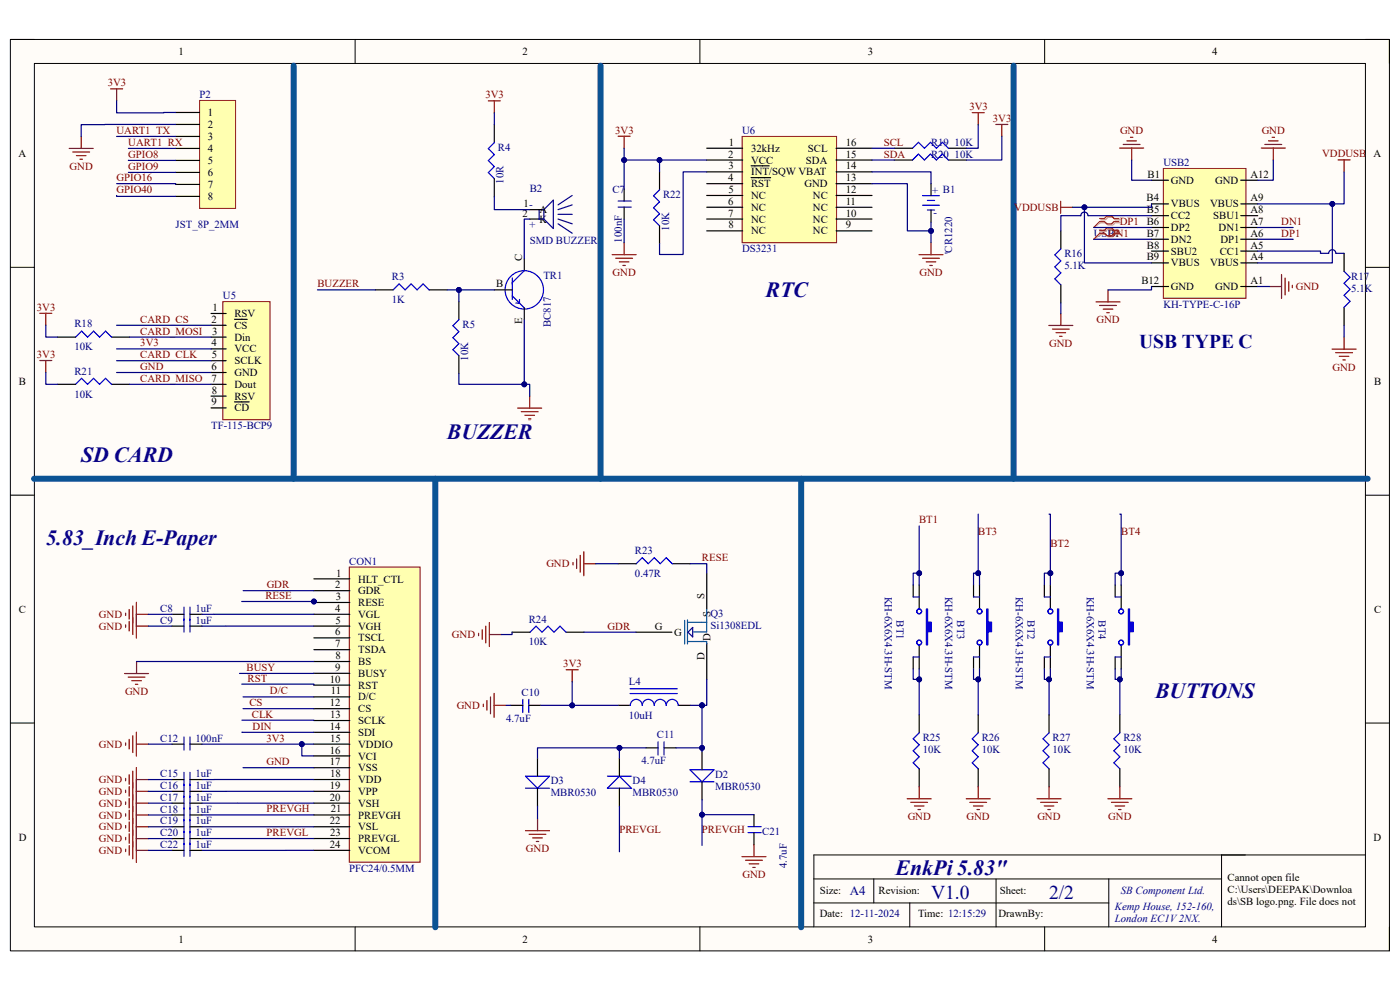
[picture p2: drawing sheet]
<svg xmlns="http://www.w3.org/2000/svg" width="297mm" height="210mm" viewBox="0 0 297 210" stroke-linecap="round" stroke-linejoin="round" font-family="sans-serif">
<defs><g id="words">
<g font-size="4.6" fill="#0c0087">
<text x="162.4" y="63">RTC</text>
<text x="94.8" y="93">BUZZER</text>
<text x="17.2" y="98">SD CARD</text>
<text x="9.7" y="115.6">5.83_Inch E-Paper</text>
<text x="245.1" y="148.1">BUTTONS</text>
<text x="190" y="185.7">EnkPi 5.83&quot;</text>
</g>
<g font-size="4.1" fill="#000080">
<text x="241.7" y="73.9">USB TYPE C</text>
<text x="197.5" y="190.8">V1.0</text>
<text x="222.5" y="190.8">2/2</text>
</g>
<text font-size="2.8" fill="#000080" x="180.3" y="189.9">A4</text>
<g font-size="2.3">
<text x="37.9" y="11.7">1</text>
<text x="110.9" y="11.7">2</text>
<text x="184.1" y="11.7">3</text>
<text x="257.1" y="11.7">4</text>
<text x="44.1" y="24.6">1</text>
<text x="44.1" y="27.1">2</text>
<text x="44.1" y="29.7">3</text>
<text x="3.9" y="33.3">A</text>
<text x="44.1" y="32.3">4</text>
<text x="44.1" y="34.8">5</text>
<text x="154.5" y="33.4">2</text>
<text x="154.6" y="35.9">3</text>
<text x="154.6" y="30.9">1</text>
<text x="159.3" y="32.2">32kHz</text>
<text x="159.3" y="34.7">VCC</text>
<text x="171" y="34.7">SDA</text>
<text x="171.4" y="32.2">SCL</text>
<text x="179.4" y="35.9">14</text>
<text x="179.4" y="33.4">15</text>
<text x="179.4" y="30.9">16</text>
<text x="291.4" y="33.3">A</text>
<text x="44.1" y="37.3">6</text>
<text x="44.1" y="39.9">7</text>
<text x="154.5" y="38.4">4</text>
<text x="154.5" y="40.9">5</text>
<text x="159.3" y="37.2">INT/SQW VBAT</text>
<text x="159.3" y="39.7">RST</text>
<text x="170.7" y="39.7">GND</text>
<text x="179.4" y="40.9">12</text>
<text x="179.4" y="38.4">13</text>
<text x="243.5" y="37.7">B1</text>
<text x="248.4" y="39">GND</text>
<text x="257.8" y="39">GND</text>
<text x="265.3" y="37.7">A12</text>
<text x="44.1" y="42.4">8</text>
<text x="110.9" y="46">2</text>
<text x="111" y="43.9">1</text>
<text x="114.4" y="47.2">K</text>
<text x="114.4" y="45.2">A</text>
<text x="154.5" y="43.4">6</text>
<text x="154.5" y="46">7</text>
<text x="159.3" y="42.2">NC</text>
<text x="159.3" y="44.7">NC</text>
<text x="159.3" y="47.2">NC</text>
<text x="172.5" y="47.2">NC</text>
<text x="172.5" y="44.7">NC</text>
<text x="172.5" y="42.2">NC</text>
<text x="179.4" y="46">10</text>
<text x="179.4" y="43.4">11</text>
<text x="243.2" y="42.7">B4</text>
<text x="243.3" y="47.8">B6</text>
<text x="243.3" y="45.2">B5</text>
<text x="248.4" y="44">VBUS</text>
<text x="248.4" y="46.5">CC2</text>
<text x="256.7" y="44">VBUS</text>
<text x="257.4" y="46.5">SBU1</text>
<text x="265.3" y="47.8">A7</text>
<text x="265.3" y="45.2">A8</text>
<text x="265.3" y="42.7">A9</text>
<text x="154.5" y="48.5">8</text>
<text x="159.3" y="49.7">NC</text>
<text x="172.5" y="49.7">NC</text>
<text x="179.4" y="48.5">9</text>
<text x="243.3" y="50.2">B7</text>
<text x="243.3" y="52.7">B8</text>
<text x="248.4" y="49">DP2</text>
<text x="248.4" y="51.5">DN2</text>
<text x="258.5" y="49">DN1</text>
<text x="258.9" y="51.5">DP1</text>
<text x="265.3" y="52.7">A5</text>
<text x="265.3" y="50.2">A6</text>
<text x="110.7" y="55.4" transform="rotate(-90 110.7 55.4)">C</text>
<text x="243.3" y="55.2">B9</text>
<text x="248.4" y="54">SBU2</text>
<text x="248.4" y="56.5">VBUS</text>
<text x="256.7" y="56.5">VBUS</text>
<text x="258.8" y="54">CC1</text>
<text x="265.3" y="55.2">A4</text>
<text x="45.1" y="66">1</text>
<text x="105.2" y="61">B</text>
<text x="242.1" y="60.2">B12</text>
<text x="248.4" y="61.5">GND</text>
<text x="257.8" y="61.5">GND</text>
<text x="265.3" y="60.2">A1</text>
<text x="44.9" y="68.5">2</text>
<text x="45" y="71">3</text>
<text x="49.7" y="69.8">CS</text>
<text x="49.7" y="67.3">RSV</text>
<text x="110.7" y="68.7" transform="rotate(-90 110.7 68.7)">E</text>
<text x="44.9" y="73.5">4</text>
<text x="45" y="76">5</text>
<text x="49.7" y="72.3">Din</text>
<text x="49.7" y="74.8">VCC</text>
<text x="49.7" y="77.3">SCLK</text>
<text x="4" y="81.6">B</text>
<text x="44.9" y="78.5">6</text>
<text x="44.9" y="81">7</text>
<text x="44.9" y="83.5">8</text>
<text x="49.7" y="79.8">GND</text>
<text x="49.7" y="82.3">Dout</text>
<text x="291.5" y="81.6">B</text>
<text x="44.9" y="86">9</text>
<text x="49.7" y="84.8">RSV</text>
<text x="49.7" y="87.3">CD</text>
<text x="71.1" y="124.8">2</text>
<text x="71.3" y="122.3">1</text>
<text x="76" y="123.6">HLT_CTL</text>
<text x="4" y="130">C</text>
<text x="71.1" y="129.8">4</text>
<text x="71.2" y="127.3">3</text>
<text x="76" y="126.1">GDR</text>
<text x="76" y="128.6">RESE</text>
<text x="76" y="131.1">VGL</text>
<text x="149.4" y="127.2" transform="rotate(-90 149.4 127.2)">S</text>
<text x="150.7" y="130.9" transform="rotate(-90 150.7 130.9)">S</text>
<text x="291.5" y="130">C</text>
<text x="71.1" y="134.8">6</text>
<text x="71.1" y="137.3">7</text>
<text x="71.2" y="132.3">5</text>
<text x="76" y="133.6">VGH</text>
<text x="76" y="136.1">TSCL</text>
<text x="138.9" y="133.6">G</text>
<text x="143" y="134.9">G</text>
<text x="150.7" y="136" transform="rotate(-90 150.7 136)">D</text>
<text x="71.1" y="142.3">9</text>
<text x="71.2" y="139.8">8</text>
<text x="76" y="138.6">TSDA</text>
<text x="76" y="141.1">BS</text>
<text x="76" y="143.6">BUSY</text>
<text x="149.4" y="140.1" transform="rotate(-90 149.4 140.1)">D</text>
<text x="70" y="144.8">10</text>
<text x="70" y="149.8">12</text>
<text x="70.2" y="147.3">11</text>
<text x="76" y="146.1">RST</text>
<text x="76" y="148.6">D/C</text>
<text x="70" y="154.8">14</text>
<text x="70.1" y="152.3">13</text>
<text x="76" y="151.1">CS</text>
<text x="76" y="153.6">SCLK</text>
<text x="70" y="159.9">16</text>
<text x="70" y="157.4">15</text>
<text x="76" y="156.1">SDI</text>
<text x="76" y="158.6">VDDIO</text>
<text x="76" y="161.1">VCI</text>
<text x="70" y="162.3">17</text>
<text x="70" y="167.3">19</text>
<text x="70" y="164.8">18</text>
<text x="76" y="163.6">VSS</text>
<text x="76" y="166.1">VDD</text>
<text x="70" y="169.8">20</text>
<text x="70.2" y="172.3">21</text>
<text x="76" y="168.6">VPP</text>
<text x="76" y="171.1">VSH</text>
<text x="76" y="173.7">PREVGH</text>
<text x="4" y="178.3">D</text>
<text x="70" y="174.9">22</text>
<text x="70" y="179.9">24</text>
<text x="70.1" y="177.4">23</text>
<text x="76" y="176.1">VSL</text>
<text x="76" y="178.6">PREVGL</text>
<text x="291.4" y="178.3">D</text>
<text x="76" y="181.1">VCOM</text>
<text x="173.9" y="189.7">Size:</text>
<text x="186.4" y="189.7">Revision:</text>
<text x="212.1" y="189.7">Sheet:</text>
<text x="260.4" y="186.9">Cannot open file</text>
<text x="260.4" y="189.5">C:\Users\DEEPAK\Downloa</text>
<text x="173.9" y="194.6">Date: 12-11-2024</text>
<text x="194.8" y="194.6">Time: 12:15:29</text>
<text x="211.8" y="194.6">DrawnBy:</text>
<text x="260.4" y="192">ds\SB logo.png. File does not</text>
<text x="37.9" y="199.9">1</text>
<text x="110.9" y="199.9">2</text>
<text x="184.1" y="199.9">3</text>
<text x="257.1" y="199.9">4</text>
</g>
<g font-size="2.3" fill="#800000">
<text x="22.9" y="18.3">3V3</text>
<text x="103" y="20.9">3V3</text>
<text x="205.7" y="23.4">3V3</text>
<text x="24.7" y="28.4">UART1_TX</text>
<text x="130.5" y="28.4">3V3</text>
<text x="210.7" y="25.9">3V3</text>
<text x="237.6" y="28.4">GND</text>
<text x="267.7" y="28.4">GND</text>
<text x="27.2" y="31">UART1_RX</text>
<text x="27.2" y="33.5">GPIO8</text>
<text x="187.5" y="30.9">SCL</text>
<text x="187.5" y="33.4">SDA</text>
<text x="280.5" y="33.4">VDDUSB</text>
<text x="14.8" y="36.1">GND</text>
<text x="24.7" y="40.9">GPIO40</text>
<text x="24.7" y="38.4">GPIO16</text>
<text x="27.2" y="36.1">GPIO9</text>
<text x="215.2" y="44.7">VDDUSB</text>
<text x="237.6" y="47.8">DP1</text>
<text x="271.8" y="47.8">DN1</text>
<text x="235.1" y="50.2">DN1</text>
<text x="271.8" y="50.3">DP1</text>
<text x="130" y="58.6">GND</text>
<text x="195.1" y="58.6">GND</text>
<text x="7.8" y="66">3V3</text>
<text x="67.4" y="61">BUZZER</text>
<text x="274.9" y="61.5">GND</text>
<text x="29.8" y="71">CARD_MOSI</text>
<text x="29.8" y="68.5">CARD_CS</text>
<text x="232.6" y="68.6">GND</text>
<text x="7.8" y="75.9">3V3</text>
<text x="29.8" y="73.5">3V3</text>
<text x="29.8" y="76">CARD_CLK</text>
<text x="222.6" y="73.6">GND</text>
<text x="29.8" y="81">CARD_MISO</text>
<text x="29.8" y="78.5">GND</text>
<text x="282.7" y="78.6">GND</text>
<text x="195" y="111">BT1</text>
<text x="207.5" y="113.6">BT3</text>
<text x="237.9" y="113.6">BT4</text>
<text x="148.9" y="119.1">RESE</text>
<text x="222.8" y="116.1">BT2</text>
<text x="56.6" y="124.8">GDR</text>
<text x="115.9" y="120.4">GND</text>
<text x="21" y="131.1">GND</text>
<text x="56.3" y="127.1">RESE</text>
<text x="21" y="133.6">GND</text>
<text x="95.9" y="135.4">GND</text>
<text x="128.9" y="133.6">GDR</text>
<text x="52.3" y="142.3">BUSY</text>
<text x="119.5" y="141.6">3V3</text>
<text x="26.5" y="147.4">GND</text>
<text x="52.5" y="144.6">RST</text>
<text x="52.9" y="149.8">CS</text>
<text x="57.3" y="147.3">D/C</text>
<text x="53.4" y="152.3">CLK</text>
<text x="53.6" y="154.8">DIN</text>
<text x="96.9" y="150.4">GND</text>
<text x="21" y="158.6">GND</text>
<text x="56.5" y="157.4">3V3</text>
<text x="21" y="166.1">GND</text>
<text x="56.6" y="162.3">GND</text>
<text x="21" y="168.6">GND</text>
<text x="21" y="171.2">GND</text>
<text x="21" y="173.7">GND</text>
<text x="56.6" y="172.3">PREVGH</text>
<text x="21" y="176.1">GND</text>
<text x="21" y="178.6">GND</text>
<text x="56.6" y="177.4">PREVGL</text>
<text x="131.4" y="176.7">PREVGL</text>
<text x="148.9" y="176.7">PREVGH</text>
<text x="192.6" y="174">GND</text>
<text x="205.1" y="174">GND</text>
<text x="220.1" y="174">GND</text>
<text x="235.1" y="174">GND</text>
<text x="21" y="181.1">GND</text>
<text x="111.6" y="180.8">GND</text>
<text x="157.5" y="186.3">GND</text>
</g>
<g font-size="2.3" fill="#000080">
<text x="42.3" y="20.8">P2</text>
<text x="157.4" y="28.4">U6</text>
<text x="105.6" y="32">R4</text>
<text x="197.5" y="30.9">R19 10K</text>
<text x="197.5" y="33.4">R20 10K</text>
<text x="246.8" y="35.2">USB2</text>
<text x="106.8" y="38.9" transform="rotate(-90 106.8 38.9)">10R</text>
<text x="112.4" y="40.7">B2</text>
<text x="129.9" y="40.9">C7</text>
<text x="197.8" y="41.2">+ B1</text>
<text x="113.1" y="43" transform="rotate(-180 113.1 43)">-</text>
<text x="113.6" y="46.9" transform="rotate(-180 113.6 46.9)">+</text>
<text x="140.7" y="42">R22</text>
<text x="198" y="45.8">-</text>
<text x="37.3" y="48.5">JST_8P_2MM</text>
<text x="112.4" y="51.8">SMD BUZZER</text>
<text x="131.9" y="51.5" transform="rotate(-90 131.9 51.5)">100nF</text>
<text x="141.9" y="49" transform="rotate(-90 141.9 49)">10K</text>
<text x="157.4" y="53.5">DS3231</text>
<text x="202" y="54" transform="rotate(-90 202 54)">'CR1220</text>
<text x="232" y="50.3">USB1</text>
<text x="83.1" y="59.4">R3</text>
<text x="115.3" y="59.2">TR1</text>
<text x="225.8" y="54.6">R16</text>
<text x="225.8" y="57.1">5.1K</text>
<text x="286.7" y="59.4">R17</text>
<text x="47.3" y="63.5">U5</text>
<text x="83.1" y="64.3">1K</text>
<text x="246.8" y="65.3">KH-TYPE-C-16P</text>
<text x="286.7" y="61.9">5.1K</text>
<text x="15.8" y="69.5">R18</text>
<text x="98.1" y="69.6">R5</text>
<text x="116.9" y="69.3" transform="rotate(-90 116.9 69.3)">BC817</text>
<text x="15.8" y="74.3">10K</text>
<text x="99.4" y="76.5" transform="rotate(-90 99.4 76.5)">10K</text>
<text x="15.8" y="79.5">R21</text>
<text x="15.8" y="84.3">10K</text>
<text x="44.8" y="91">TF-115-BCP9</text>
<text x="74.1" y="119.8">CON1</text>
<text x="134.7" y="117.6">R23</text>
<text x="134.7" y="122.4">0.47R</text>
<text x="34" y="129.8">C8</text>
<text x="41.5" y="129.8">1uF</text>
<text x="150.7" y="131">Q3</text>
<text x="187.7" y="126.6" transform="rotate(90 187.7 126.6)">KH-6X6X4.3H-STM</text>
<text x="190.2" y="131.6" transform="rotate(90 190.2 131.6)">BT1</text>
<text x="200.5" y="126.6" transform="rotate(90 200.5 126.6)">KH-6X6X4.3H-STM</text>
<text x="203" y="131.6" transform="rotate(90 203 131.6)">BT3</text>
<text x="215.5" y="126.6" transform="rotate(90 215.5 126.6)">KH-6X6X4.3H-STM</text>
<text x="218" y="131.6" transform="rotate(90 218 131.6)">BT2</text>
<text x="230.5" y="126.6" transform="rotate(90 230.5 126.6)">KH-6X6X4.3H-STM</text>
<text x="233" y="131.6" transform="rotate(90 233 131.6)">BT4</text>
<text x="34" y="132.3">C9</text>
<text x="41.5" y="132.3">1uF</text>
<text x="112.2" y="132.1">R24</text>
<text x="112.2" y="136.9">10K</text>
<text x="150.7" y="133.5">Si1308EDL</text>
<text x="110.7" y="147.6">C10</text>
<text x="133.4" y="145.3">L4</text>
<text x="107.4" y="153.1">4.7uF</text>
<text x="133.4" y="152.4">10uH</text>
<text x="34" y="157.4">C12</text>
<text x="41.5" y="157.4">100nF</text>
<text x="139.4" y="156.6">C11</text>
<text x="195.7" y="157.2">R25</text>
<text x="195.7" y="159.8">10K</text>
<text x="208.3" y="157.2">R26</text>
<text x="208.3" y="159.8">10K</text>
<text x="223.3" y="157.2">R27</text>
<text x="223.3" y="159.8">10K</text>
<text x="238.3" y="157.2">R28</text>
<text x="238.3" y="159.8">10K</text>
<text x="34" y="164.8">C15</text>
<text x="34" y="167.3">C16</text>
<text x="41.5" y="164.8">1uF</text>
<text x="41.5" y="167.3">1uF</text>
<text x="116.8" y="166.4">D3</text>
<text x="134.2" y="166.4">D4</text>
<text x="136.1" y="162.1">4.7uF</text>
<text x="151.7" y="165.1">D2</text>
<text x="151.7" y="167.6">MBR0530</text>
<text x="34" y="169.8">C17</text>
<text x="34" y="172.4">C18</text>
<text x="41.5" y="169.8">1uF</text>
<text x="41.5" y="172.4">1uF</text>
<text x="116.8" y="169">MBR0530</text>
<text x="134.2" y="169">MBR0530</text>
<text x="34" y="174.9">C19</text>
<text x="34" y="177.4">C20</text>
<text x="34" y="179.9">C22</text>
<text x="41.5" y="174.9">1uF</text>
<text x="41.5" y="177.4">1uF</text>
<text x="41.5" y="179.9">1uF</text>
<text x="161.7" y="177.1">C21</text>
<text x="74.1" y="184.9">PFC24/0.5MM</text>
<text x="167" y="184.2" transform="rotate(-90 167 184.2)">4.7uF</text>
<text x="237.8" y="189.7">SB Component Ltd.</text>
<text x="236.5" y="193">Kemp House, 152-160,</text>
<text x="236.5" y="195.6">London EC1V 2NX.</text>
</g>
<text font-size=".2" fill="#800000" x="112.1" y="89.3">GND</text>
</g></defs>
<path d="M2.2 8.4h292.6v193.3h-292.6z" fill-rule="evenodd" fill="#fffcf8"/>
<path d="M2.2 8.4h292.6v193.3h-292.6z" fill="none" stroke="#000" stroke-width=".21"/>
<path d="M7.3 13.5h282.4v183.1h-282.4z" fill-rule="evenodd" fill="#fffcf8"/>
<g fill="none" stroke="#000" stroke-width=".21">
<path d="M2.2 8.4h5.1M7.3 13.5h282.4v183.1h-282.4zM75.3 8.4v5.1M148.5 8.4v5.1M221.6 8.4v5.1M289.7 8.4h5.1v5.1M2.2 56.7h5.1M289.7 56.7h5.1M2.2 105h5.1M289.7 105.1h5.1M2.2 153.4h5.1M289.7 153.4h5.1"/>
<path d="M75.3 196.6v5.1M148.5 196.6v5.1M172.7 186.5h86.5M172.7 191.5h62.5M185.4 186.5v5M193 191.5v5.1M211.3 186.5v10.1M221.6 196.6v5.1M235.2 186.5v10.1M259.2 181.4v15.2M289.7 181.4h-117v15.2M294.8 196.6v5.1"/>
</g>
<path d="M157.4 28.9h20.1v22.6h-20.1z" fill-rule="evenodd" fill="#ffffb0"/>
<path d="M157.4 28.9h20.1v22.6h-20.1z" fill="none" stroke="#800000" stroke-width=".21"/>
<g fill="none" stroke="#000" stroke-width=".25">
<path d="M139.9 36.5v3.8M149.9 31.4h7.7M149.9 34h7.7M149.9 36.5h7.7M149.9 39h7.7M159.3 35.2h3.9M159.3 37.7h4.2M177.4 31.5h7.6M177.4 34h7.6M177.4 36.5h7.6M177.4 39h7.6M189.8 31.5h3.8"/>
<path d="M189.8 34h3.8M197.5 39v2.5M201.2 31.5h3.8M201.2 34h3.8M132.4 40.1v2.6M132.4 43.9v2.6M139.9 47.9v3.8M149.9 41.5h7.7M149.9 44h7.7M149.9 46.5h7.7M149.9 49h7.7M177.4 41.5h7.6"/>
<path d="M177.4 44h7.6M177.4 46.5h7.6M177.4 49h7.6M197.5 44.6v2.5"/>
</g>
<path d="M193.6 31.5l1.2-1.3 1.3 1.3 1.3-1.3 1.3 1.3 1.2-1.3 1.3 1.3M193.6 34l1.2-1.3 1.3 1.3 1.3-1.3 1.3 1.3 1.2-1.3 1.3 1.3M131.1 43.9h2.8M131.1 42.7h2.8M139.9 40.3l-1.3 1.2 1.3 1.3-1.3 1.3 1.3 1.3-1.3 1.2 1.3 1.3M195.7 41.5h3.6M195.7 43.5h3.6M196.7 42.5h1.6M196.7 44.6h1.6" fill="none" stroke="#00f" stroke-width=".25"/>
<path d="M129.9 54h5.1M130.6 54.8h3.6M131.4 55.6h2M132.2 56.3h.5M132.4 51.5v2.5M195 54h5.1M195.7 54.8h3.6M196.5 55.6h2M197.3 56.3h.5M197.5 51.5v2.5" fill="none" stroke="#800000" stroke-width=".25"/>
<path d="M47.3 64h10v25h-10z" fill-rule="evenodd" fill="#ffffb0"/>
<path d="M47.3 64h10v25h-10z" fill="none" stroke="#800000" stroke-width=".21"/>
<g fill="none" stroke="#000" stroke-width=".25">
<path d="M12.2 71.5h3.8M23.7 71.5h3.8M44.8 71.5h3.2M44.8 74h3.2M44.8 76.5h3.2M44.8 79h3.2M44.8 69h3.2M44.8 66.5h3.2M49.8 67.7h2.6M12.2 81.5h3.8M23.7 81.5h3.8M44.8 81.5h3.2"/>
<path d="M44.8 84h3.2M44.8 86.5h3.2M49.8 85.3h3.1M207.8 124.1v5.1M207.8 136.8v5.1"/>
</g>
<path d="M16 71.5l1.3-1.3 1.3 1.3 1.2-1.3 1.3 1.3 1.3-1.3 1.3 1.3M16 81.5l1.3-1.2 1.3 1.2 1.2-1.2 1.3 1.2 1.3-1.2 1.3 1.2" fill="none" stroke="#00f" stroke-width=".25"/>
<path d="M8.4 66.5h2.6M8.4 76.5h2.6M9.7 66.5v2.5M9.7 76.5v2.5" fill="none" stroke="#800000" stroke-width=".25"/>
<path d="M209.3 129.2h.3v2.8h.8v2h-.8v2.8h-.3z" fill-rule="evenodd" fill="#00f"/>
<g fill="none" stroke="#00f" stroke-width=".25">
<path d="M39 128.8v5.3M40.3 128.8v5.3M206.5 139.4h1.3M206.5 126.6h1.3M209.3 129.2h.3v2.8h.8v2h-.8v2.8h-.3zM39 156.3v2.8M40.3 156.3v2.8M39 163.8v17.9M40.3 163.8v17.9"/>
<circle cx="207.8" cy="136.3" r=".51"/>
<circle cx="207.8" cy="129.7" r=".51"/>
</g>
<g fill="none" stroke="#000" stroke-width=".25">
<path d="M36.5 130.3h2.5M36.5 132.8h2.5M40.3 130.3h2.5M40.3 132.8h2.5M206.5 124.1v2.5M206.5 139.4v2.5M36.5 157.9h2.5M40.3 157.9h2.5M36.5 165.4h2.5M36.5 167.9h2.5M36.5 170.4h2.5M36.5 172.9h2.5"/>
<path d="M36.5 175.4h2.5M36.5 177.9h2.5M40.3 165.4h2.5M40.3 167.9h2.5M40.3 170.4h2.5M40.3 172.9h2.5M40.3 175.4h2.6M40.3 177.9h2.6M36.5 180.4h2.5M40.3 180.4h2.6"/>
</g>
<g fill="none" stroke="#800000" stroke-width=".25">
<path d="M26.6 130.1v.5M26.6 132.6v.5M27.4 129.3v2M27.4 131.8v2M28.2 128.5v6.1M28.9 127.8v7.6M28.9 130.3h2.6M28.9 132.8h2.6M26.6 157.6v.5M27.4 156.8v2.1M28.2 156.1v3.5M28.9 155.3v5.1"/>
<path d="M28.9 157.9h2.6M26.6 165.1v.5M26.6 167.6v.5M26.6 170.1v.5M26.6 172.6v.5M26.6 175.1v.5M26.6 177.6v.5M27.4 164.4v2M27.4 166.9v2M27.4 169.4v2M27.4 171.9v2M27.4 174.4v2"/>
<path d="M27.4 176.9v2M27.4 179.4v2M28.2 163.6v18.6M28.9 162.8v20.1M28.9 165.4h2.6M28.9 167.9h2.6M28.9 170.4h2.6M28.9 172.9h2.6M28.9 175.4h2.6M28.9 177.9h2.6M26.6 180.1v.6M28.9 180.4h2.6"/>
</g>
<path d="M74.1 120.3h15v62.6h-15z" fill-rule="evenodd" fill="#ffffb0"/>
<path d="M74.1 120.3h15v62.6h-15z" fill="none" stroke="#800000" stroke-width=".21"/>
<g fill="none" stroke="#000" stroke-width=".25">
<path d="M131.2 119.6h3.8M142.6 119.6h3.8M66.6 122.8h7.6M66.6 125.3h7.6M66.6 127.8h7.6M66.6 130.3h7.6M66.6 132.8h7.6M66.6 135.3h7.6M66.6 137.8h7.6M108.6 134.1h3.8M120.1 134.1h3.8M134.9 134.1h7.6"/>
<path d="M149.9 121.6v7.6M149.9 136.5v7.6M195 124.1v5.1M195 136.8v5.1M66.6 140.3h7.6M66.6 142.8h7.6M66.6 145.3h7.6M66.6 147.8h7.6M66.6 150.3h7.6M66.6 152.8h7.6M66.6 155.4h7.6M66.6 157.9h7.6"/>
<path d="M108.4 149.6h2.5M112.2 149.6h2.5M131.2 149.6h2.5M137.1 158.6h2.5M140.9 158.6h2.5M143.9 149.6h2.5M148.9 159.5v3.8M66.6 160.4h7.6M66.6 162.9h7.6M66.6 165.4h7.6M66.6 167.9h7.6M66.6 170.4h7.6"/>
<path d="M66.6 172.9h7.6M66.6 175.4h7.6M66.6 177.9h7.6M114 160.8v3.9M114 167.2v3.8M131.4 160.8v3.9M131.4 167.2v3.8M148.9 165.9v3.8M160 172.8v2.6M160 176.6v2.6M66.6 180.4h7.6"/>
</g>
<g fill="none" stroke="#800000" stroke-width=".25">
<path d="M131.1 28.9h2.6M132.4 28.9v2.5M206.3 23.9h2.5M207.5 23.9v2.5M211.3 26.4h2.5M212.5 26.4v2.5M121.6 119.3v.5M122.3 118.6v2M123.1 117.8v3.6M123.9 117v5.1M123.9 119.6h2.5M101.5 134.4v.5"/>
<path d="M102.3 133.6v2M103.1 132.8v3.6M103.8 132.1v5.1M103.8 134.6h2.6M26.4 142.9h5.1M27.2 143.6h3.6M28 144.4h2M28.7 145.2h.5M29 140.3v2.6M102.5 149.4v.5M103.3 148.6v2.1M104.1 147.9v3.5"/>
<path d="M104.8 147.1v5.1M104.8 149.6h2.6M120.1 142.1h2.6M121.4 142.1v2.5M111.5 176.2h5.1M112.2 177h3.6M113 177.7h2.1M113.8 178.5h.5M114 173.7v2.5M160 179.2v2.5M157.4 181.7h5.1M158.2 182.5h3.5"/>
<path d="M158.9 183.3h2.1M159.7 184h.5"/>
</g>
<g fill="none" stroke="#00f" stroke-width=".25">
<path d="M135 119.6l1.3-1.3 1.2 1.3 1.3-1.3 1.3 1.3 1.2-1.3 1.3 1.3M112.4 134.1l1.3-1.3 1.3 1.3 1.3-1.3 1.2 1.3 1.3-1.3 1.3 1.3M110.9 148.4v2.8M112.2 148.4v2.8M133.7 147.1h10M133.7 146.1h10M133.7 149.6a1.27 1.27 0 0 1 1.3-1.2 1.27 1.27 0 0 1 1.3 1.2 1.27 1.27 0 0 1 1.2-1.2 1.27 1.27 0 0 1 1.3 1.2 1.27 1.27 0 0 1 1.3-1.2 1.27 1.27 0 0 1 1.2 1.2 1.27 1.27 0 0 1 1.3-1.2 1.27 1.27 0 0 1 1.3 1.2M139.6 157.4v2.8M140.9 157.4v2.8M111.5 164.7h5.1l-2.6 2.5zM111.5 167.2h5.1M128.9 164.7h5"/>
<path d="M128.9 167.2l2.5-2.5 2.5 2.5zM146.4 163.3h5.1l-2.6 2.6zM146.4 165.9h5.1M158.7 176.6h2.8M158.7 175.4h2.8"/>
</g>
<path d="M145.2 131.6v5M145.8 131.5v5.1M145.8 132h4.1M145.8 136.1h4.1v.5M149.9 129.2v4.9h-2.8" fill="none" stroke="#0b5394" stroke-width=".25"/>
<path d="M147 133.1v2l-1.1-1z" fill="none" stroke="#0c0087" stroke-width=".25"/>
<path d="M127.4 13.9v87.7M215 13.9v87.7M92.4 101.6v95.1M170 101.6v95.1" fill="none" stroke="#0b5394" stroke-width="1.3"/>
<path d="M196.5 129.2h.3v2.8h.8v2h-.8v2.8h-.3z" fill-rule="evenodd" fill="#00f"/>
<g fill="none" stroke="#00f" stroke-width=".25">
<path d="M193.7 139.4h1.3M193.7 126.6h1.3M196.5 129.2h.3v2.8h.8v2h-.8v2.8h-.3zM195 155.5l-1.3 1.2 1.3 1.3-1.3 1.3 1.3 1.2-1.3 1.3 1.3 1.3M207.5 155.5l-1.2 1.2 1.2 1.3-1.2 1.3 1.2 1.2-1.2 1.3 1.2 1.3M222.6 155.5l-1.3 1.2 1.3 1.3-1.3 1.3 1.3 1.2-1.3 1.3 1.3 1.3M237.6 155.5l-1.3 1.2 1.3 1.3-1.3 1.3 1.3 1.2-1.3 1.3 1.3 1.3"/>
<circle cx="195" cy="136.3" r=".51"/>
<circle cx="195" cy="129.7" r=".51"/>
</g>
<path d="M193.7 124.1v2.5M193.7 139.4v2.5M222.8 124.1v5.1M222.8 136.8v5.1M195 151.6v3.9M207.5 151.6v3.9M222.6 151.6v3.9M237.6 151.6v3.9M195 163.1v3.8M207.5 163.1v3.8M222.6 163.1v3.8M237.6 163.1v3.8" fill="none" stroke="#000" stroke-width=".25"/>
<g fill="none" stroke="#800000" stroke-width=".25">
<path d="M192.5 169.4h5M193.2 170.2h3.6M194 171h2M194.8 171.7h.5M195 166.9v2.5M205 169.4h5.1M205.8 170.2h3.5M206.5 171h2M207.3 171.7h.5M207.5 166.9v2.5M220 169.4h5.1M220.8 170.2h3.5"/>
<path d="M221.5 171h2.1M222.3 171.7h.5M222.6 166.9v2.5M235 169.4h5.1M235.8 170.2h3.6M236.6 171h2M237.3 171.7h.5M237.6 166.9v2.5"/>
</g>
<path d="M224.4 129.2h.2v2.8h.8v2h-.8v2.8h-.2z" fill-rule="evenodd" fill="#00f"/>
<g fill="none" stroke="#00f" stroke-width=".25">
<path d="M221.6 139.4h1.2M221.6 126.6h1.2M224.4 129.2h.2v2.8h.8v2h-.8v2.8h-.2z"/>
<circle cx="222.8" cy="136.3" r=".51"/>
<circle cx="222.8" cy="129.7" r=".51"/>
</g>
<path d="M221.6 124.1v2.5M221.6 139.4v2.5M237.9 124.1v5.1M237.9 136.8v5.1" fill="none" stroke="#000" stroke-width=".25"/>
<path d="M239.4 129.2h.2v2.8h.8v2h-.8v2.8h-.2z" fill-rule="evenodd" fill="#00f"/>
<g fill="none" stroke="#00f" stroke-width=".25">
<path d="M104.9 30.3l-1.3 1.2 1.3 1.3-1.3 1.3 1.3 1.2-1.3 1.3 1.3 1.3M108.7 59v4.5M111.2 57.4l-2.5 2.6M83.4 61.5l1.3-1.3 1.2 1.3 1.3-1.3 1.3 1.3 1.3-1.3 1.2 1.3M97.4 67.8l-1.3 1.3 1.3 1.3-1.3 1.2 1.3 1.3-1.3 1.3 1.3 1.2M108.7 62.8l2.5 2.5M110.2 63.5v.8h-.8M236.6 139.4h1.3M236.6 126.6h1.3M239.4 129.2h.2v2.8h.8v2h-.8v2.8h-.2z"/>
<circle cx="111.2" cy="61.5" r="4.1"/>
<circle cx="237.9" cy="136.3" r=".51"/>
<circle cx="237.9" cy="129.7" r=".51"/>
</g>
<g fill="none" stroke="#000" stroke-width=".25">
<path d="M104.9 26.4v3.9M104.9 37.9v3.8M111.2 54.9v2.5M112.4 46.5h2.5M112.4 44.5h2.5M79.6 61.5h3.8M91 61.5h3.8M97.4 64v3.8M97.4 75.4v3.9M104.9 61.5h3.8M111.2 65.3v2.6M236.6 124.1v2.5"/>
<path d="M236.6 139.4v2.5"/>
</g>
<path d="M103.6 21.4h2.5M104.9 21.4v2.5M109.8 86.6h5.1M110.6 87.3h3.6M111.4 88.1h2M112.1 88.9h.5M112.4 84v2.6" fill="none" stroke="#800000" stroke-width=".25"/>
<path d="M62.3 13.9v87.7M7.2 101.6h283" fill="none" stroke="#0b5394" stroke-width="1.3"/>
<path d="M115.4 44.5v2M115.4 44.5h-1v2h1M115.4 44.5l2-2v6l-2-2M118.4 45.5h3M118.4 46.5l3 1M118.4 47.5l3 2M121.4 43.5l-3 1M121.4 41.5l-3 2" fill="none" stroke="#0c0087" stroke-width=".25"/>
<path d="M42.3 21.3h7.7v22.9h-7.7z" fill-rule="evenodd" fill="#ffffb0"/>
<path d="M42.3 21.3h7.7v22.9h-7.7z" fill="none" stroke="#800000" stroke-width=".21"/>
<path d="M37.3 23.9h5M37.3 26.4h5M37.3 28.9h5M37.3 31.5h5M37.3 34h5M37.3 36.6h5M37.3 39.1h5M37.3 41.7h5" fill="none" stroke="#000" stroke-width=".25"/>
<g fill="none" stroke="#800000" stroke-width=".25">
<path d="M23.5 18.8h2.5M24.7 18.8v2.6M14.7 31.5h5.1M15.4 32.3h3.6M16.2 33h2M17 33.8h.5M17.2 28.9v2.6M237.5 31.4h5.1M238.3 30.6h3.6M239.1 29.9h2M239.8 29.1h.5M240.1 31.4v2.6"/>
<path d="M267.6 31.4h5.1M268.3 30.6h3.6M269.1 29.9h2M269.9 29.1h.5M270.1 31.4v2.6M271.9 58.2v5.1M272.6 59v3.6M273.4 59.8v2M232.5 64h5.1M233.3 64.8h3.6M234.1 65.6h2M234.8 66.3h.5"/>
<path d="M235.1 61.5v2.5M269.3 60.8h2.6M274.2 60.5v.5"/>
</g>
<path d="M246.8 35.7h17.5v27.6h-17.5z" fill-rule="evenodd" fill="#ffffb0"/>
<path d="M246.8 35.7h17.5v27.6h-17.5z" fill="none" stroke="#800000" stroke-width=".21"/>
<g fill="none" stroke="#000" stroke-width=".25">
<path d="M244.3 38.2h3.6M263.2 38.2h3.6M225.1 49v3.8M244.3 43.3h3.6M244.3 45.8h3.6M244.3 48.3h3.6M244.3 50.8h3.6M244.3 53.3h3.6M244.3 55.8h3.6M263.2 43.3h3.6M263.2 45.8h3.6M263.2 48.3h3.6"/>
<path d="M263.2 50.8h3.6M263.2 53.3h3.6M263.2 55.8h3.6M285.1 53.7v3.9M225.1 60.4v3.8M244.3 60.8h3.6M263.2 60.8h3.6M285.1 65.2v3.8"/>
</g>
<g fill="none" stroke="#800000" stroke-width=".25">
<path d="M283.9 33.9h2.5M285.1 33.9v2.6M225 42.7v2.5M225 44h2.6M222.5 69h5.1M223.3 69.8h3.5M224 70.6h2.1M224.8 71.3h.5M225.1 66.5v2.5M282.6 74.1h5.1M283.4 74.8h3.5M284.1 75.6h2.1"/>
<path d="M284.9 76.3h.5M285.1 71.5v2.6"/>
</g>
<path d="M225.1 52.8l-1.3 1.3 1.3 1.2-1.3 1.3 1.3 1.3-1.3 1.3 1.3 1.2M285.1 57.6l1.3 1.2-1.3 1.3 1.3 1.3-1.3 1.3 1.3 1.2-1.3 1.3" fill="none" stroke="#00f" stroke-width=".25"/>
<path d="M233.5 46.6h1.1l.5-.5h1l.5 .5h1M233.5 47.2h1.1l.5 .6h1l.5-.6h1M233.5 49.1h1.1l.5-.5h1l.5 .5h1M233.5 49.7h1.1l.5 .5h1l.5-.5h1" fill="none" stroke="#d0a19e" stroke-width=".25"/>
<path d="M233.5 47.2l-1.5 1.1M233.5 49.7l-1.5 1.1" fill="none" stroke="#d0a19e" stroke-width=".21"/>
<path d="M233.3 46.4h1l.5-.6h1l.5 .6h1.1M233.3 47h1l.5 .5h1l.5-.5h1.1M233.3 48.9h1l.5-.6h1l.5 .6h1.1M233.3 49.5h1l.5 .5h1l.5-.5h1.1" fill="none" stroke="#f00" stroke-width=".25"/>
<path d="M233.3 47l-1.3 1.3M233.3 49.5l-1.3 1.3" fill="none" stroke="#f00" stroke-width=".21"/>
<g fill="none" stroke="#000080" stroke-width=".25">
<path d="M149.9 36.5h-5v17.5h-5v-2.3M185 36.5h12.5v2.5M185 31.5h4.8M185 34h4.8M207.5 26.4v5.1h-2.5M212.5 28.9v5.1h-7.5M132.4 46.5v5M9.7 69v2.5h2.5M9.7 79v2.5h2.5M24.7 79h20.1M24.7 76.5h20.1M24.7 74h20.1"/>
<path d="M24.7 69h20.1M27.5 71.5h17.3M27.5 81.5h17.3M221.6 141.9v2.2h1"/>
</g>
<circle cx="222.5" cy="144.1" r=".51" fill="#000080"/>
<circle cx="222.5" cy="144.1" r=".51" fill="none" stroke="#000080" stroke-width=".21"/>
<path d="M222.8 141.9v2.2h-.2v7.5" fill="none" stroke="#000080" stroke-width=".25"/>
<circle cx="222.5" cy="144.1" r=".51" fill="#000080"/>
<circle cx="222.5" cy="144.1" r=".51" fill="none" stroke="#000080" stroke-width=".21"/>
<path d="M236.6 141.9v2.2h1" fill="none" stroke="#000080" stroke-width=".25"/>
<circle cx="237.6" cy="144.1" r=".51" fill="#000080"/>
<circle cx="237.6" cy="144.1" r=".51" fill="none" stroke="#000080" stroke-width=".21"/>
<path d="M237.9 141.9v2.2h-.3v7.5" fill="none" stroke="#000080" stroke-width=".25"/>
<circle cx="237.6" cy="144.1" r=".51" fill="#000080"/>
<circle cx="237.6" cy="144.1" r=".51" fill="none" stroke="#000080" stroke-width=".21"/>
<path d="M207.5 121.6h-1v2.5" fill="none" stroke="#000080" stroke-width=".25"/>
<circle cx="207.5" cy="121.6" r=".51" fill="#000080"/>
<circle cx="207.5" cy="121.6" r=".51" fill="none" stroke="#000080" stroke-width=".21"/>
<path d="M207.5 109.1v12.5h.3v2.5" fill="none" stroke="#000080" stroke-width=".25"/>
<circle cx="207.5" cy="121.6" r=".51" fill="#000080"/>
<circle cx="207.5" cy="121.6" r=".51" fill="none" stroke="#000080" stroke-width=".21"/>
<path d="M206.5 141.9v2.2h1" fill="none" stroke="#000080" stroke-width=".25"/>
<circle cx="207.5" cy="144.1" r=".51" fill="#000080"/>
<circle cx="207.5" cy="144.1" r=".51" fill="none" stroke="#000080" stroke-width=".21"/>
<path d="M207.8 141.9v2.2h-.3v7.5" fill="none" stroke="#000080" stroke-width=".25"/>
<circle cx="207.5" cy="144.1" r=".51" fill="#000080"/>
<circle cx="207.5" cy="144.1" r=".51" fill="none" stroke="#000080" stroke-width=".21"/>
<g fill="none" stroke="#000080" stroke-width=".25">
<path d="M31.5 130.3h5M31.5 132.8h5M51.6 125.3h15M31.5 157.9h5M51.3 145.1h15.3v.2M51.3 155.3l15.3 .1M51.6 147.8h15M51.6 150.3h15M64 157.9v2.5h2.6M66.6 142.8l-15.8 .1M31.5 165.4h5M31.5 167.9h5"/>
<path d="M31.5 170.4h5M31.5 172.9h5M31.5 175.4h5M31.5 177.9h5M51.6 162.9h15M31.5 180.4h5"/>
</g>
<circle cx="64" cy="157.9" r=".51" fill="#000080"/>
<circle cx="64" cy="157.9" r=".51" fill="none" stroke="#000080" stroke-width=".21"/>
<path d="M66.6 157.9h-23.8" fill="none" stroke="#000080" stroke-width=".25"/>
<circle cx="64" cy="157.9" r=".51" fill="#000080"/>
<circle cx="64" cy="157.9" r=".51" fill="none" stroke="#000080" stroke-width=".21"/>
<path d="M66.6 127.6v.2M51.3 152.8h15.3M66.6 140.3h-37.6" fill="none" stroke="#000080" stroke-width=".25"/>
<circle cx="66.6" cy="127.6" r=".51" fill="#000080"/>
<circle cx="66.6" cy="127.6" r=".51" fill="none" stroke="#000080" stroke-width=".21"/>
<path d="M51.3 127.6h15.5M66.6 132.8h-23.8M66.6 130.3h-23.8M42.9 175.4h23.7M66.6 170.4h-23.8M66.6 167.9h-23.8M66.6 165.4h-23.8M66.6 180.4h-23.7" fill="none" stroke="#000080" stroke-width=".25"/>
<circle cx="66.6" cy="127.6" r=".51" fill="#000080"/>
<circle cx="66.6" cy="127.6" r=".51" fill="none" stroke="#000080" stroke-width=".21"/>
<path d="M146.4 149.6h2.5" fill="none" stroke="#000080" stroke-width=".25"/>
<circle cx="148.9" cy="149.6" r=".51" fill="#000080"/>
<circle cx="148.9" cy="149.6" r=".51" fill="none" stroke="#000080" stroke-width=".21"/>
<path d="M107.4 149.6h1M121.4 144.6v5" fill="none" stroke="#000080" stroke-width=".25"/>
<circle cx="121.4" cy="149.6" r=".51" fill="#000080"/>
<circle cx="121.4" cy="149.6" r=".51" fill="none" stroke="#000080" stroke-width=".21"/>
<path d="M143.4 158.6h5.5" fill="none" stroke="#000080" stroke-width=".25"/>
<circle cx="148.9" cy="158.7" r=".51" fill="#000080"/>
<circle cx="148.9" cy="158.7" r=".51" fill="none" stroke="#000080" stroke-width=".21"/>
<path d="M131.4 158.6v2.2" fill="none" stroke="#000080" stroke-width=".25"/>
<circle cx="131.4" cy="158.7" r=".51" fill="#000080"/>
<circle cx="131.4" cy="158.7" r=".51" fill="none" stroke="#000080" stroke-width=".21"/>
<path d="M126.4 119.6h4.8M146.4 119.6h3.5v2M108.6 134.1v.5h-2.2M123.9 134.1h11M137.1 158.6h-23.1v2.2M114 171v2.7M131.4 171v9.7" fill="none" stroke="#000080" stroke-width=".25"/>
<circle cx="131.4" cy="158.7" r=".51" fill="#000080"/>
<circle cx="131.4" cy="158.7" r=".51" fill="none" stroke="#000080" stroke-width=".21"/>
<path d="M149.9 144.1v5.5h-1" fill="none" stroke="#000080" stroke-width=".25"/>
<circle cx="148.9" cy="149.6" r=".51" fill="#000080"/>
<circle cx="148.9" cy="149.6" r=".51" fill="none" stroke="#000080" stroke-width=".21"/>
<path d="M148.9 149.6v9.9" fill="none" stroke="#000080" stroke-width=".25"/>
<circle cx="148.9" cy="149.6" r=".51" fill="#000080"/>
<circle cx="148.9" cy="149.6" r=".51" fill="none" stroke="#000080" stroke-width=".21"/>
<circle cx="148.9" cy="158.7" r=".51" fill="#000080"/>
<circle cx="148.9" cy="158.7" r=".51" fill="none" stroke="#000080" stroke-width=".21"/>
<path d="M114.7 149.6h16.5" fill="none" stroke="#000080" stroke-width=".25"/>
<circle cx="121.4" cy="149.6" r=".51" fill="#000080"/>
<circle cx="121.4" cy="149.6" r=".51" fill="none" stroke="#000080" stroke-width=".21"/>
<path d="M66.6 172.9h-23.8M66.6 177.9h-23.7M148.9 172.8h11.1" fill="none" stroke="#000080" stroke-width=".25"/>
<circle cx="148.9" cy="172.8" r=".51" fill="#000080"/>
<circle cx="148.9" cy="172.8" r=".51" fill="none" stroke="#000080" stroke-width=".21"/>
<path d="M148.9 169.7v9.6" fill="none" stroke="#000080" stroke-width=".25"/>
<circle cx="148.9" cy="172.8" r=".51" fill="#000080"/>
<circle cx="148.9" cy="172.8" r=".51" fill="none" stroke="#000080" stroke-width=".21"/>
<path d="M222.6 109.1h.2v15" fill="none" stroke="#000080" stroke-width=".25"/>
<circle cx="222.8" cy="121.6" r=".51" fill="#000080"/>
<circle cx="222.8" cy="121.6" r=".51" fill="none" stroke="#000080" stroke-width=".21"/>
<path d="M237.6 109.1h.3v15" fill="none" stroke="#000080" stroke-width=".25"/>
<circle cx="237.9" cy="121.6" r=".51" fill="#000080"/>
<circle cx="237.9" cy="121.6" r=".51" fill="none" stroke="#000080" stroke-width=".21"/>
<path d="M195 121.6h-1.3v2.5" fill="none" stroke="#000080" stroke-width=".25"/>
<circle cx="195" cy="121.6" r=".51" fill="#000080"/>
<circle cx="195" cy="121.6" r=".51" fill="none" stroke="#000080" stroke-width=".21"/>
<path d="M193.7 141.9v2.2h1.3" fill="none" stroke="#000080" stroke-width=".25"/>
<circle cx="195" cy="144.1" r=".51" fill="#000080"/>
<circle cx="195" cy="144.1" r=".51" fill="none" stroke="#000080" stroke-width=".21"/>
<path d="M222.8 121.6h-1.2v2.5" fill="none" stroke="#000080" stroke-width=".25"/>
<circle cx="222.8" cy="121.6" r=".51" fill="#000080"/>
<circle cx="222.8" cy="121.6" r=".51" fill="none" stroke="#000080" stroke-width=".21"/>
<path d="M237.9 121.6h-1.3v2.5" fill="none" stroke="#000080" stroke-width=".25"/>
<circle cx="237.9" cy="121.6" r=".51" fill="#000080"/>
<circle cx="237.9" cy="121.6" r=".51" fill="none" stroke="#000080" stroke-width=".21"/>
<path d="M104.9 23.9v2.5M104.9 41.7v2.8h7.5M112.4 46.5h-1.2v8.4M67.3 61.5h12.3M195 141.9v9.7" fill="none" stroke="#000080" stroke-width=".25"/>
<circle cx="195" cy="144.1" r=".51" fill="#000080"/>
<circle cx="195" cy="144.1" r=".51" fill="none" stroke="#000080" stroke-width=".21"/>
<path d="M195 111.6v12.5" fill="none" stroke="#000080" stroke-width=".25"/>
<circle cx="195" cy="121.6" r=".51" fill="#000080"/>
<circle cx="195" cy="121.6" r=".51" fill="none" stroke="#000080" stroke-width=".21"/>
<g fill="none" stroke="#000080" stroke-width=".25">
<path d="M24.7 39h12.6v.1M24.7 21.4v2.5h12.6M24.7 28.9h12.6M27.2 34h10.1M27.2 31.5h10.1M27.2 36.6h10.1M37.3 26.4h-20.1v2.5M24.7 41.5v.2h12.6M230.1 44v11.8h14.2M232 48.3h12.3M232 50.8h12.3M266.8 50.8h7.5"/>
<path d="M266.8 48.3h7.5M244.3 60.8v.7h-9.2M266.8 60.8h2.5"/>
</g>
<circle cx="230.1" cy="44" r=".51" fill="#000080"/>
<circle cx="230.1" cy="44" r=".51" fill="none" stroke="#000080" stroke-width=".21"/>
<path d="M266.8 43.3h15.8v12.5h-15.8" fill="none" stroke="#000080" stroke-width=".25"/>
<circle cx="282.7" cy="43.3" r=".51" fill="#000080"/>
<circle cx="282.7" cy="43.3" r=".51" fill="none" stroke="#000080" stroke-width=".21"/>
<path d="M285.1 36.5v6.8h-2.5" fill="none" stroke="#000080" stroke-width=".25"/>
<circle cx="282.7" cy="43.3" r=".51" fill="#000080"/>
<circle cx="282.7" cy="43.3" r=".51" fill="none" stroke="#000080" stroke-width=".21"/>
<path d="M244.3 45.8h-13.5a.76 .76 0 0 0-.7-.8 .76 .76 0 0 0-.8 .8h-4.2v3.2M266.8 53.3h13.3v.4h1.8a.76 .76 0 0 1 .7-.7 .76 .76 0 0 1 .8 .7h1.7M94.8 61.5h10.1M225.1 64.2v2.3M285.1 69v2.5" fill="none" stroke="#000080" stroke-width=".25"/>
<circle cx="97.4" cy="61.5" r=".51" fill="#000080"/>
<circle cx="97.4" cy="61.5" r=".51" fill="none" stroke="#000080" stroke-width=".21"/>
<path d="M97.4 61.5v2.5" fill="none" stroke="#000080" stroke-width=".25"/>
<circle cx="97.4" cy="61.5" r=".51" fill="#000080"/>
<circle cx="97.4" cy="61.5" r=".51" fill="none" stroke="#000080" stroke-width=".21"/>
<path d="M111.2 67.9v13.6" fill="none" stroke="#000080" stroke-width=".25"/>
<circle cx="111.2" cy="81.5" r=".51" fill="#000080"/>
<circle cx="111.2" cy="81.5" r=".51" fill="none" stroke="#000080" stroke-width=".21"/>
<path d="M97.4 79.3v2.2h15v2.5" fill="none" stroke="#000080" stroke-width=".25"/>
<circle cx="111.2" cy="81.5" r=".51" fill="#000080"/>
<circle cx="111.2" cy="81.5" r=".51" fill="none" stroke="#000080" stroke-width=".21"/>
<path d="M139.9 34v2.5" fill="none" stroke="#000080" stroke-width=".25"/>
<circle cx="139.9" cy="34" r=".51" fill="#000080"/>
<circle cx="139.9" cy="34" r=".51" fill="none" stroke="#000080" stroke-width=".21"/>
<path d="M149.9 34h-17.5v6.1" fill="none" stroke="#000080" stroke-width=".25"/>
<circle cx="132.4" cy="34" r=".51" fill="#000080"/>
<circle cx="132.4" cy="34" r=".51" fill="none" stroke="#000080" stroke-width=".21"/>
<circle cx="139.9" cy="34" r=".51" fill="#000080"/>
<circle cx="139.9" cy="34" r=".51" fill="none" stroke="#000080" stroke-width=".21"/>
<path d="M132.4 31.4v2.6" fill="none" stroke="#000080" stroke-width=".25"/>
<circle cx="132.4" cy="34" r=".51" fill="#000080"/>
<circle cx="132.4" cy="34" r=".51" fill="none" stroke="#000080" stroke-width=".21"/>
<path d="M197.5 47.1v1.9" fill="none" stroke="#000080" stroke-width=".25"/>
<circle cx="197.5" cy="49" r=".51" fill="#000080"/>
<circle cx="197.5" cy="49" r=".51" fill="none" stroke="#000080" stroke-width=".21"/>
<path d="M185 39h7.5v10h5v2.5" fill="none" stroke="#000080" stroke-width=".25"/>
<circle cx="197.5" cy="49" r=".51" fill="#000080"/>
<circle cx="197.5" cy="49" r=".51" fill="none" stroke="#000080" stroke-width=".21"/>
<path d="M244.3 43.3v.7h-16.7" fill="none" stroke="#000080" stroke-width=".25"/>
<circle cx="230.1" cy="44" r=".51" fill="#000080"/>
<circle cx="230.1" cy="44" r=".51" fill="none" stroke="#000080" stroke-width=".21"/>
<path d="M240.1 34v4.2h4.2M270.1 34v4.2h-3.3" fill="none" stroke="#000080" stroke-width=".25"/>
<use href="#words"/>
</svg>
